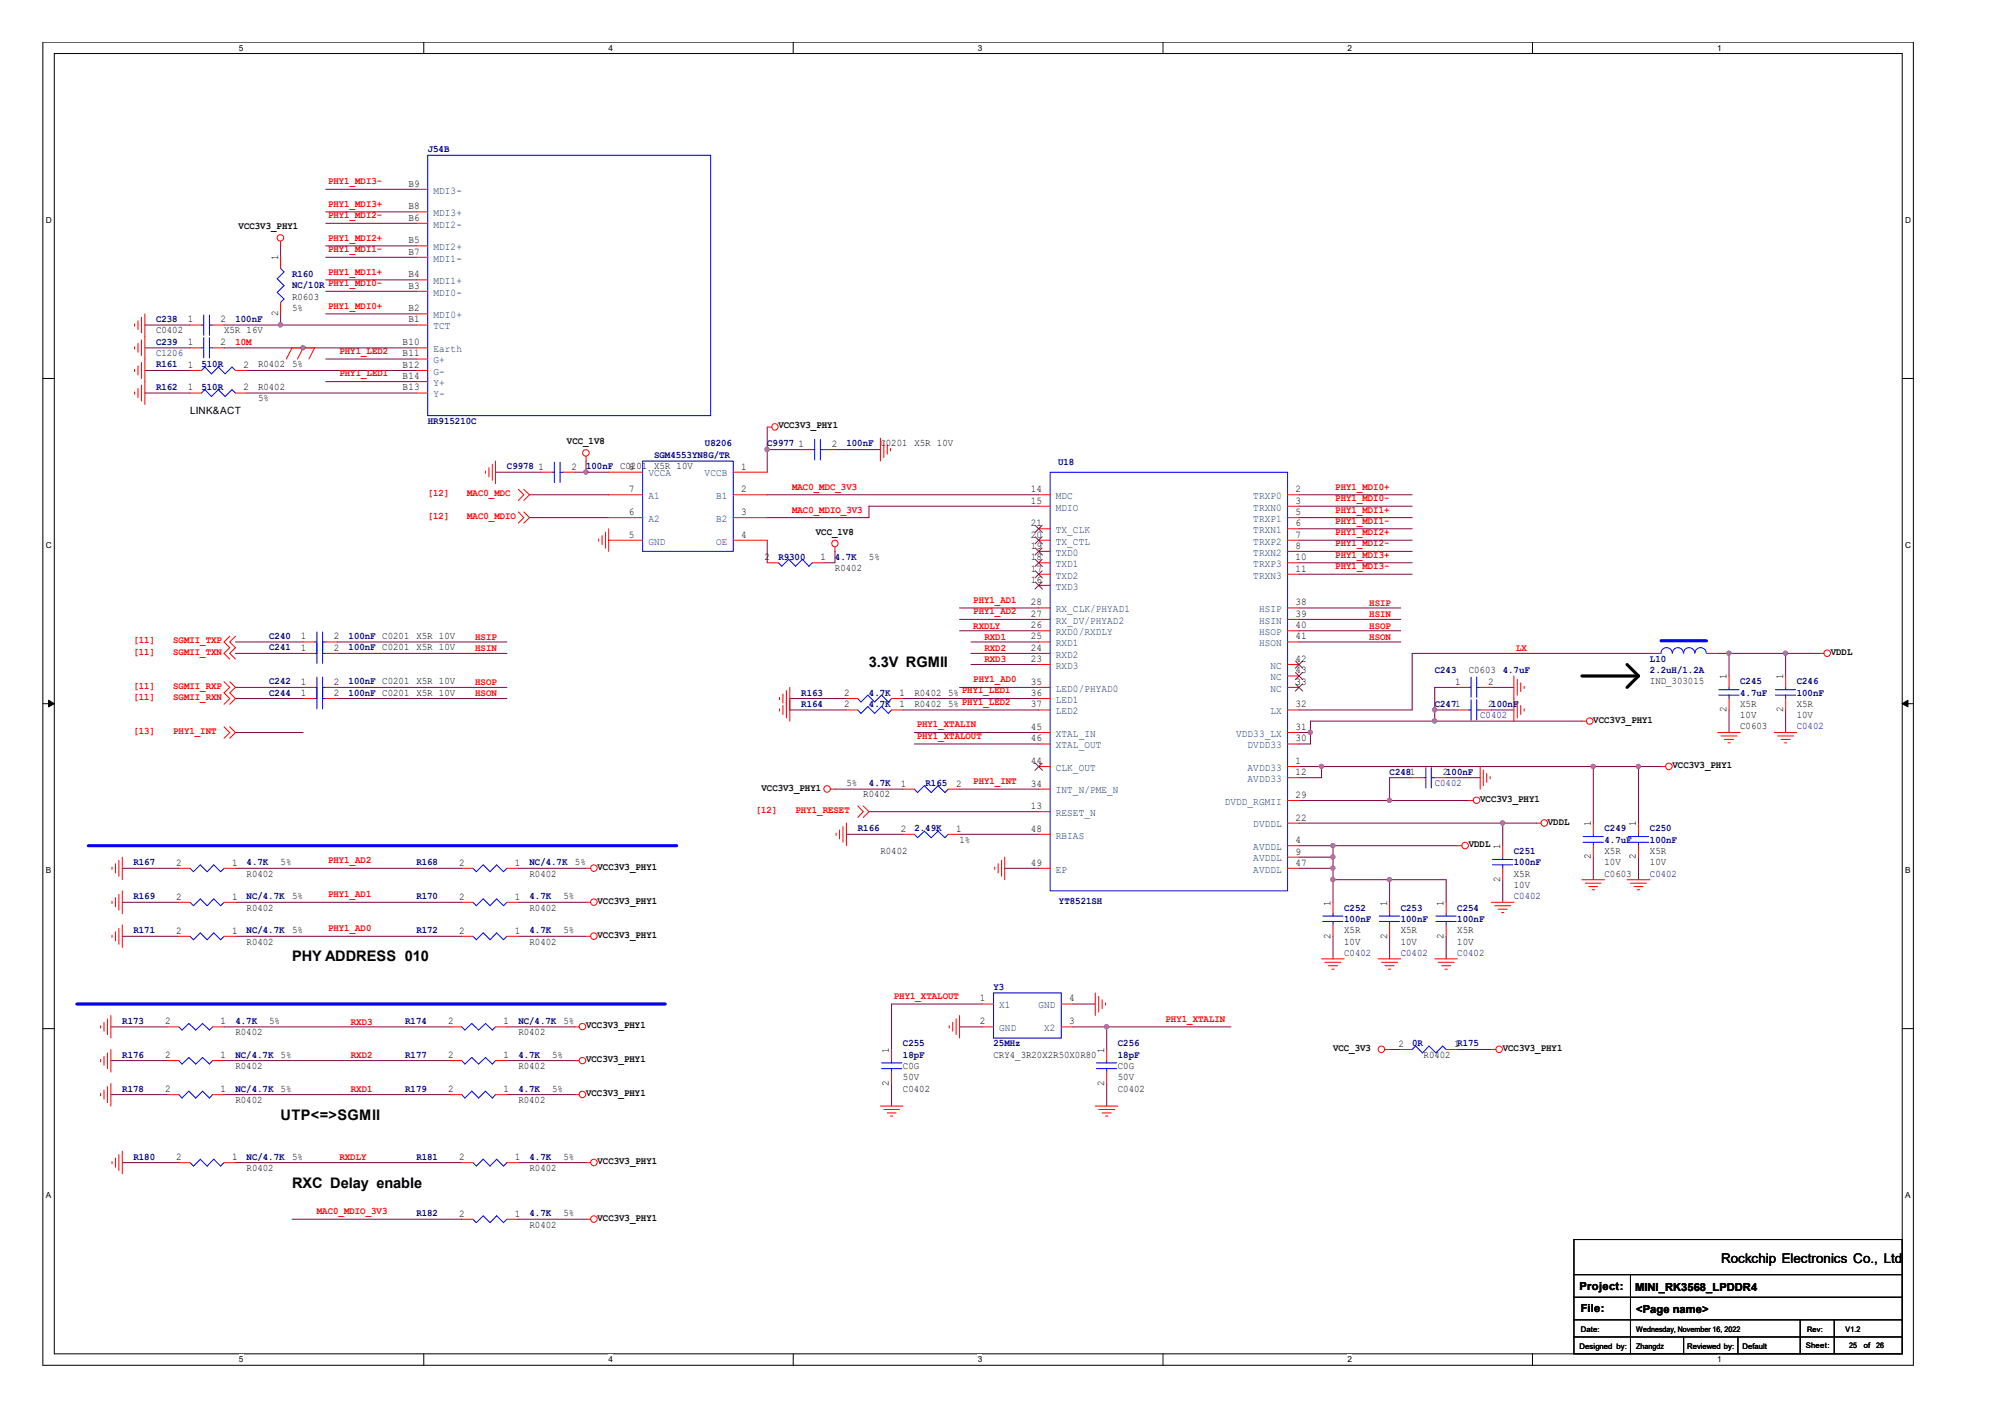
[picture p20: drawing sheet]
<svg xmlns="http://www.w3.org/2000/svg" width="297mm" height="210mm" viewBox="0 0 297 210" stroke-linecap="round" stroke-linejoin="round" font-family="sans-serif">
<defs><g id="words">
<g font-size="2.2">
<text x="128.7" y="98.8">3.3V RGMII</text>
<text x="43.3" y="142.4">PHY ADDRESS 010</text>
<text x="41.6" y="165.9">UTP&lt;=&gt;SGMII</text>
<text x="43.3" y="175.9">RXC Delay enable</text>
</g>
<text font-size="2" x="255" y="187.1">Rockchip Electronics Co., Ltd</text>
<g font-size="1.7">
<text x="234" y="191">Project:</text>
<text x="242.2" y="191.2">MINI_RK3568_LPDDR4</text>
<text x="234.2" y="194.4">File:</text>
<text x="242.4" y="194.5">&lt;Page name&gt;</text>
</g>
<g font-size="1.5" fill="#000080">
<text x="63.4" y="22.6">J54B</text>
<text x="43.3" y="41">R160</text>
<text x="23.1" y="47.7">C238</text>
<text x="34.9" y="47.7">100nF</text>
<text x="43.3" y="42.7">NC/10R PHY1_MDI0-</text>
<text x="23.1" y="51.1">C239</text>
<text x="23.1" y="52.8">C1206</text>
<text x="23.1" y="57.8">R162</text>
<text x="23.1" y="54.4">R161</text>
<text x="29.8" y="57.8">510R</text>
<text x="29.8" y="54.4">510R</text>
<text x="63.4" y="62.8">HR915210C</text>
<text x="75.1" y="69.5">C9978</text>
<text x="86.8" y="69.5">100nF C0201 X5R 10V</text>
<text x="96.9" y="67.8">SGM4553YN8G/TR</text>
<text x="104.4" y="66.1">U8206</text>
<text x="113.7" y="66.1">C9977</text>
<text x="125.4" y="66.1">100nF</text>
<text x="156.8" y="68.8">U18</text>
<text x="115.3" y="82.9">R9300</text>
<text x="123.7" y="82.9">4.7K</text>
<text x="39.9" y="94.7">C240</text>
<text x="51.6" y="94.7">100nF C0201 X5R 10V</text>
<text x="39.9" y="101.4">C242</text>
<text x="39.9" y="96.3">C241</text>
<text x="51.6" y="101.4">100nF C0201 X5R 10V</text>
<text x="51.6" y="96.3">100nF C0201 X5R 10V</text>
<text x="212.6" y="99.7">C243</text>
<text x="222.6" y="99.7">4.7uF</text>
<text x="244.4" y="98">L10</text>
<text x="244.4" y="99.7">2.2uH/1.2A</text>
<text x="257.8" y="101.4">C245</text>
<text x="266.2" y="101.4">C246</text>
<text x="39.9" y="103.1">C244</text>
<text x="51.6" y="103.1">100nF C0201 X5R 10V</text>
<text x="118.7" y="104.7">R164</text>
<text x="118.7" y="103.1">R163</text>
<text x="128.7" y="104.7">4.7K</text>
<text x="128.7" y="103.1">4.7K</text>
<text x="212.6" y="104.7">C2471</text>
<text x="219.3" y="106.4">C0402</text>
<text x="257.8" y="103.1">4.7uF</text>
<text x="266.2" y="103.1">100nF</text>
<text x="266.2" y="108">C0402</text>
<text x="128.7" y="116.4">4.7K</text>
<text x="137.1" y="116.4">R165</text>
<text x="205.9" y="114.8">C2481</text>
<text x="212.6" y="116.4">C0402</text>
<text x="127.1" y="123.2">R166</text>
<text x="135.5" y="123.2">2.49K</text>
<text x="237.7" y="123.2">C249</text>
<text x="237.7" y="124.8">4.7uF</text>
<text x="244.4" y="123.2">C250</text>
<text x="244.4" y="124.8">100nF</text>
<text x="19.8" y="128.2">R167</text>
<text x="36.5" y="128.2">4.7K</text>
<text x="61.7" y="128.2">R168</text>
<text x="78.4" y="128.2">NC/4.7K</text>
<text x="224.3" y="126.5">C251</text>
<text x="224.3" y="128.2">100nF</text>
<text x="244.4" y="129.9">C0402</text>
<text x="19.8" y="133.2">R169</text>
<text x="36.5" y="133.2">NC/4.7K</text>
<text x="61.7" y="133.2">R170</text>
<text x="78.4" y="133.2">4.7K</text>
<text x="156.9" y="133.9">YT8521SH</text>
<text x="199.1" y="134.9">C252</text>
<text x="199.1" y="136.6">100nF</text>
<text x="207.5" y="134.9">C253</text>
<text x="207.5" y="136.6">100nF</text>
<text x="215.9" y="134.9">C254</text>
<text x="215.9" y="136.6">100nF</text>
<text x="224.3" y="133.2">C0402</text>
<text x="19.8" y="138.2">R171</text>
<text x="36.5" y="138.2">NC/4.7K</text>
<text x="61.7" y="138.2">R172</text>
<text x="78.4" y="138.2">4.7K</text>
<text x="199.1" y="141.6">C0402</text>
<text x="207.5" y="141.6">C0402</text>
<text x="215.9" y="141.6">C0402</text>
<text x="147.2" y="146.6">Y3</text>
<text x="18.1" y="151.7">R173</text>
<text x="34.9" y="151.7">4.7K</text>
<text x="60" y="151.7">R174</text>
<text x="76.8" y="151.7">NC/4.7K</text>
<text x="133.8" y="155">C255</text>
<text x="147.2" y="155">25MHz</text>
<text x="165.6" y="155">C256</text>
<text x="209.2" y="155">0R</text>
<text x="18.1" y="161.7">R178</text>
<text x="18.1" y="156.7">R176</text>
<text x="34.9" y="161.7">NC/4.7K</text>
<text x="34.9" y="156.7">NC/4.7K</text>
<text x="60" y="161.7">R179</text>
<text x="60" y="156.7">R177</text>
<text x="76.8" y="161.7">4.7K</text>
<text x="76.8" y="156.7">4.7K</text>
<text x="133.8" y="156.7">18pF</text>
<text x="165.6" y="156.7">18pF</text>
<text x="19.8" y="171.8">R180</text>
<text x="36.5" y="171.8">NC/4.7K</text>
<text x="61.7" y="171.8">R181</text>
<text x="78.4" y="171.8">4.7K</text>
<text x="61.7" y="180.1">R182</text>
<text x="78.4" y="180.1">4.7K</text>
</g>
<g font-size="1.5" fill="#f00">
<text x="48.6" y="27.3">PHY1_MDI3-</text>
<text x="48.6" y="30.6">PHY1_MDI3+</text>
<text x="48.6" y="35.7">PHY1_MDI2+</text>
<text x="48.6" y="32.3">PHY1_MDI2-</text>
<text x="48.6" y="40.7">PHY1_MDI1+</text>
<text x="48.6" y="37.4">PHY1_MDI1-</text>
<text x="48.6" y="45.7">PHY1_MDI0+</text>
<text x="34.9" y="51.1">10M</text>
<text x="50.3" y="52.4">PHY1_LED2</text>
<text x="50.3" y="55.8">PHY1_LED1</text>
<text x="63.4" y="76.9">[12]</text>
<text x="63.4" y="73.5">[12]</text>
<text x="69.2" y="76.9">MAC0_MDIO</text>
<text x="69.2" y="73.5">MAC0_MDC</text>
<text x="117.3" y="72.5">MAC0_MDC_3V3</text>
<text x="117.3" y="75.9">MAC0_MDIO_3V3</text>
<text x="197.8" y="74.2">PHY1_MDI0-</text>
<text x="197.8" y="75.9">PHY1_MDI1+</text>
<text x="197.8" y="77.6">PHY1_MDI1-</text>
<text x="197.8" y="72.5">PHY1_MDI0+</text>
<text x="197.8" y="80.9">PHY1_MDI2-</text>
<text x="197.8" y="79.3">PHY1_MDI2+</text>
<text x="197.8" y="82.6">PHY1_MDI3+</text>
<text x="144.2" y="89.3">PHY1_AD1</text>
<text x="197.8" y="84.3">PHY1_MDI3-</text>
<text x="202.9" y="89.7">HSIP</text>
<text x="19.8" y="95.3">[11]</text>
<text x="25.7" y="95.3">SGMII_TXP</text>
<text x="70.4" y="94.8">HSIP</text>
<text x="144.2" y="91">PHY1_AD2</text>
<text x="144.2" y="93.1">RXDLY</text>
<text x="145.8" y="94.8">RXD1</text>
<text x="202.9" y="91.4">HSIN</text>
<text x="202.9" y="93.1">HSOP</text>
<text x="202.9" y="94.8">HSON</text>
<text x="19.8" y="97">[11]</text>
<text x="25.7" y="97">SGMII_TXN</text>
<text x="70.4" y="96.4">HSIN</text>
<text x="70.4" y="101.5">HSOP</text>
<text x="144.2" y="101.1">PHY1_AD0</text>
<text x="145.8" y="98.1">RXD3</text>
<text x="145.8" y="96.4">RXD2</text>
<text x="224.6" y="96.4">LX</text>
<text x="19.8" y="102">[11]</text>
<text x="19.8" y="103.7">[11]</text>
<text x="25.7" y="102">SGMII_RXP</text>
<text x="25.7" y="103.7">SGMII_RXN</text>
<text x="70.4" y="103.1">HSON</text>
<text x="135.8" y="107.8">PHY1_XTALIN</text>
<text x="19.8" y="108.7">[13]</text>
<text x="25.7" y="108.7">PHY1_INT</text>
<text x="135.8" y="109.4">PHY1_XTALOUT</text>
<text x="144.2" y="116.1">PHY1_INT</text>
<text x="112" y="120.5">[12]</text>
<text x="117.9" y="120.5">PHY1_RESET</text>
<text x="48.6" y="127.9">PHY1_AD2</text>
<text x="48.6" y="132.9">PHY1_AD1</text>
<text x="48.6" y="137.9">PHY1_AD0</text>
<text x="132.4" y="148">PHY1_XTALOUT</text>
<text x="52" y="151.8">RXD3</text>
<text x="172.7" y="151.4">PHY1_XTALIN</text>
<text x="52" y="156.8">RXD2</text>
<text x="52" y="161.8">RXD1</text>
<text x="50.3" y="171.9">RXDLY</text>
<text x="46.9" y="179.8">MAC0_MDIO_3V3</text>
</g>
<g font-size="1.5">
<text x="60.5" y="27.7">B9</text>
<text x="35.3" y="34">VCC3V3_PHY1</text>
<text x="60.5" y="31">B8</text>
<text x="60.5" y="32.7">B6</text>
<text x="41.2" y="38.6" transform="rotate(-90 41.2 38.6)">1</text>
<text x="60.5" y="37.7">B7</text>
<text x="60.5" y="36">B5</text>
<text x="60.5" y="41.1">B4</text>
<text x="27.8" y="47.8">1</text>
<text x="32.7" y="47.8">2</text>
<text x="41.2" y="46.8" transform="rotate(-90 41.2 46.8)">2</text>
<text x="43.3" y="44.4">R0603</text>
<text x="43.3" y="46">5%</text>
<text x="60.5" y="47.8">B1</text>
<text x="60.5" y="46.1">B2</text>
<text x="60.5" y="42.8">B3</text>
<text x="23.1" y="49.4">C0402</text>
<text x="27.8" y="51.2">1</text>
<text x="32.7" y="51.2">2</text>
<text x="33.2" y="49.4">X5R 16V</text>
<text x="59.6" y="51.2">B10</text>
<text x="59.6" y="52.8">B11</text>
<text x="27.8" y="57.8">1</text>
<text x="27.8" y="54.5">1</text>
<text x="36.1" y="57.8">2</text>
<text x="36.1" y="54.5">2</text>
<text x="38.2" y="57.8">R0402</text>
<text x="38.2" y="59.5">5%</text>
<text x="38.2" y="54.4">R0402</text>
<text x="43.3" y="54.4">5%</text>
<text x="59.6" y="54.5">B12</text>
<text x="59.6" y="57.8">B13</text>
<text x="59.6" y="56.1">B14</text>
<text x="28.2" y="61.3">LINK&amp;ACT</text>
<text x="84" y="65.8">VCC_1V8</text>
<text x="115.3" y="63.5">VCC3V3_PHY1</text>
<text x="79.8" y="69.6">1</text>
<text x="84.7" y="69.6">2</text>
<text x="93.2" y="69.6">8</text>
<text x="109.8" y="69.6">1</text>
<text x="118.3" y="66.2">1</text>
<text x="123.2" y="66.2">2</text>
<text x="130.4" y="66.1">C0201 X5R 10V</text>
<text x="93.2" y="76.3">6</text>
<text x="93.2" y="72.9">7</text>
<text x="109.8" y="72.9">2</text>
<text x="109.8" y="76.3">3</text>
<text x="152.7" y="72.9">14</text>
<text x="152.7" y="74.6">15</text>
<text x="152.7" y="77.9">21</text>
<text x="191.9" y="72.9">2</text>
<text x="191.9" y="74.6">3</text>
<text x="191.9" y="76.3">5</text>
<text x="191.9" y="77.9">6</text>
<text x="93.2" y="79.6">5</text>
<text x="109.8" y="79.6">4</text>
<text x="113.3" y="83">2</text>
<text x="120.9" y="79.2">VCC_1V8</text>
<text x="121.5" y="83">1</text>
<text x="128.7" y="82.9">5%</text>
<text x="152.7" y="79.6">20</text>
<text x="152.7" y="81.3">19</text>
<text x="152.7" y="83">18</text>
<text x="191.9" y="83">10</text>
<text x="191.9" y="79.6">7</text>
<text x="191.9" y="81.3">8</text>
<text x="123.7" y="84.6">R0402</text>
<text x="152.7" y="84.7">17</text>
<text x="152.7" y="86.3">16</text>
<text x="152.7" y="89.7">28</text>
<text x="191.9" y="84.7">11</text>
<text x="191.9" y="89.7">38</text>
<text x="44.6" y="94.7">1</text>
<text x="49.4" y="94.7">2</text>
<text x="152.7" y="91.4">27</text>
<text x="152.7" y="93.1">26</text>
<text x="152.7" y="94.7">25</text>
<text x="191.9" y="91.4">39</text>
<text x="191.9" y="93.1">40</text>
<text x="191.9" y="94.7">41</text>
<text x="44.6" y="101.4">1</text>
<text x="44.6" y="96.4">1</text>
<text x="49.4" y="101.4">2</text>
<text x="49.4" y="96.4">2</text>
<text x="152.7" y="96.4">24</text>
<text x="152.7" y="98.1">23</text>
<text x="152.7" y="101.4">35</text>
<text x="191.9" y="98.1">42</text>
<text x="191.9" y="99.8">43</text>
<text x="191.9" y="101.4">33</text>
<text x="215.6" y="101.4">1</text>
<text x="217.6" y="99.7">C0603</text>
<text x="220.5" y="101.4">2</text>
<text x="244.4" y="101.4">IND_303015</text>
<text x="255.8" y="100.6" transform="rotate(-90 255.8 100.6)">1</text>
<text x="264.2" y="100.6" transform="rotate(-90 264.2 100.6)">1</text>
<text x="271.2" y="97">VDDL</text>
<text x="44.6" y="103.1">1</text>
<text x="49.4" y="103.1">2</text>
<text x="125.1" y="104.8">2</text>
<text x="125.1" y="103.1">2</text>
<text x="133.3" y="104.8">1</text>
<text x="133.3" y="103.1">1</text>
<text x="135.5" y="104.7">R0402</text>
<text x="135.5" y="103.1">R0402</text>
<text x="140.5" y="104.7">5% PHY1_LED2</text>
<text x="140.5" y="103.1">5% PHY1_LED1</text>
<text x="152.7" y="103.1">36</text>
<text x="152.7" y="104.8">37</text>
<text x="191.9" y="104.8">32</text>
<text x="220.5" y="104.8">2100nF</text>
<text x="236.1" y="107.1">VCC3V3_PHY1</text>
<text x="255.8" y="105.5" transform="rotate(-90 255.8 105.5)">2</text>
<text x="257.8" y="104.7">X5R</text>
<text x="257.8" y="106.4">10V</text>
<text x="264.2" y="105.5" transform="rotate(-90 264.2 105.5)">2</text>
<text x="266.2" y="104.7">X5R</text>
<text x="266.2" y="106.4">10V</text>
<text x="152.7" y="108.1">45</text>
<text x="152.7" y="109.8">46</text>
<text x="152.7" y="113.2">44</text>
<text x="191.9" y="108.1">31</text>
<text x="191.9" y="109.8">30</text>
<text x="191.9" y="113.2">1</text>
<text x="247.8" y="113.8">VCC3V3_PHY1</text>
<text x="257.8" y="108">C0603</text>
<text x="112.8" y="117.1">VCC3V3_PHY1</text>
<text x="125.4" y="116.4">5%</text>
<text x="127.9" y="118.1">R0402</text>
<text x="133.4" y="116.5">1</text>
<text x="141.6" y="116.5">2</text>
<text x="152.7" y="116.5">34</text>
<text x="152.7" y="119.9">13</text>
<text x="191.9" y="114.8">12</text>
<text x="191.9" y="118.2">29</text>
<text x="213.7" y="114.8">2100nF</text>
<text x="219.3" y="118.8">VCC3V3_PHY1</text>
<text x="133.4" y="123.2">2</text>
<text x="141.6" y="123.2">1</text>
<text x="142.2" y="124.8">1%</text>
<text x="152.7" y="123.2">48</text>
<text x="191.9" y="124.9">4</text>
<text x="191.9" y="121.6">22</text>
<text x="217.6" y="125.5">VDDL</text>
<text x="222.2" y="125.8" transform="rotate(-90 222.2 125.8)">1</text>
<text x="229.3" y="122.1">VDDL</text>
<text x="235.7" y="122.4" transform="rotate(-90 235.7 122.4)">1</text>
<text x="242.4" y="122.4" transform="rotate(-90 242.4 122.4)">1</text>
<text x="26.1" y="128.2">2</text>
<text x="34.4" y="128.2">1</text>
<text x="36.5" y="129.9">R0402</text>
<text x="41.6" y="128.2">5%</text>
<text x="68" y="128.2">2</text>
<text x="76.3" y="128.2">1</text>
<text x="78.4" y="129.9">R0402</text>
<text x="85.2" y="128.2">5%</text>
<text x="88.5" y="128.8">VCC3V3_PHY1</text>
<text x="130.4" y="126.5">R0402</text>
<text x="152.7" y="128.2">49</text>
<text x="191.9" y="126.6">9</text>
<text x="191.9" y="128.2">47</text>
<text x="222.2" y="130.7" transform="rotate(-90 222.2 130.7)">2</text>
<text x="224.3" y="129.9">X5R</text>
<text x="224.3" y="131.5">10V</text>
<text x="235.7" y="127.3" transform="rotate(-90 235.7 127.3)">2</text>
<text x="237.7" y="129.9">C0603</text>
<text x="237.7" y="126.5">X5R</text>
<text x="237.7" y="128.2">10V</text>
<text x="242.4" y="127.3" transform="rotate(-90 242.4 127.3)">2</text>
<text x="244.4" y="126.5">X5R</text>
<text x="244.4" y="128.2">10V</text>
<text x="26.1" y="133.3">2</text>
<text x="34.4" y="133.3">1</text>
<text x="36.5" y="134.9">R0402</text>
<text x="43.3" y="133.2">5%</text>
<text x="68" y="133.3">2</text>
<text x="76.3" y="133.3">1</text>
<text x="78.4" y="134.9">R0402</text>
<text x="83.5" y="133.2">5%</text>
<text x="88.5" y="133.9">VCC3V3_PHY1</text>
<text x="197.1" y="134.2" transform="rotate(-90 197.1 134.2)">1</text>
<text x="205.5" y="134.2" transform="rotate(-90 205.5 134.2)">1</text>
<text x="213.9" y="134.2" transform="rotate(-90 213.9 134.2)">1</text>
<text x="26.1" y="138.3">2</text>
<text x="34.4" y="138.3">1</text>
<text x="36.5" y="139.9">R0402</text>
<text x="43.3" y="138.2">5%</text>
<text x="68" y="138.3">2</text>
<text x="76.3" y="138.3">1</text>
<text x="78.4" y="139.9">R0402</text>
<text x="83.5" y="138.2">5%</text>
<text x="88.5" y="138.9">VCC3V3_PHY1</text>
<text x="197.1" y="139" transform="rotate(-90 197.1 139)">2</text>
<text x="199.1" y="138.2">X5R</text>
<text x="199.1" y="139.9">10V</text>
<text x="205.5" y="139" transform="rotate(-90 205.5 139)">2</text>
<text x="207.5" y="138.2">X5R</text>
<text x="207.5" y="139.9">10V</text>
<text x="213.9" y="139" transform="rotate(-90 213.9 139)">2</text>
<text x="215.9" y="138.2">X5R</text>
<text x="215.9" y="139.9">10V</text>
<text x="145.2" y="148.4">1</text>
<text x="158.4" y="148.4">4</text>
<text x="24.5" y="151.7">2</text>
<text x="32.7" y="151.7">1</text>
<text x="34.9" y="153.3">R0402</text>
<text x="39.9" y="151.7">5%</text>
<text x="66.4" y="151.7">2</text>
<text x="74.6" y="151.7">1</text>
<text x="76.8" y="153.3">R0402</text>
<text x="83.5" y="151.7">5%</text>
<text x="86.8" y="152.3">VCC3V3_PHY1</text>
<text x="131.7" y="155.9" transform="rotate(-90 131.7 155.9)">1</text>
<text x="145.2" y="151.7">2</text>
<text x="158.4" y="151.7">3</text>
<text x="163.6" y="155.9" transform="rotate(-90 163.6 155.9)">1</text>
<text x="197.5" y="155.7">VCC_3V3</text>
<text x="207.2" y="155.1">2</text>
<text x="215.4" y="155.1">1R175</text>
<text x="222.6" y="155.7">VCC3V3_PHY1</text>
<text x="24.5" y="161.8">2</text>
<text x="24.5" y="156.7">2</text>
<text x="32.7" y="161.8">1</text>
<text x="32.7" y="156.7">1</text>
<text x="34.9" y="158.3">R0402</text>
<text x="41.6" y="161.7">5%</text>
<text x="41.6" y="156.7">5%</text>
<text x="66.4" y="161.8">2</text>
<text x="66.4" y="156.7">2</text>
<text x="74.6" y="161.8">1</text>
<text x="74.6" y="156.7">1</text>
<text x="76.8" y="158.3">R0402</text>
<text x="81.8" y="161.7">5%</text>
<text x="81.8" y="156.7">5%</text>
<text x="86.8" y="157.4">VCC3V3_PHY1</text>
<text x="131.7" y="160.8" transform="rotate(-90 131.7 160.8)">2</text>
<text x="133.8" y="161.7">C0402</text>
<text x="133.8" y="158.3">C0G</text>
<text x="133.8" y="160">50V</text>
<text x="147.2" y="156.7">CRY4_3R20X2R50X0R80</text>
<text x="163.6" y="160.8" transform="rotate(-90 163.6 160.8)">2</text>
<text x="165.6" y="161.7">C0402</text>
<text x="165.6" y="158.3">C0G</text>
<text x="165.6" y="160">50V</text>
<text x="210.9" y="156.7">R0402</text>
<text x="34.9" y="163.4">R0402</text>
<text x="76.8" y="163.4">R0402</text>
<text x="86.8" y="162.4">VCC3V3_PHY1</text>
<text x="26.1" y="171.8">2</text>
<text x="34.4" y="171.8">1</text>
<text x="36.5" y="173.5">R0402</text>
<text x="43.3" y="171.8">5%</text>
<text x="68" y="171.8">2</text>
<text x="76.3" y="171.8">1</text>
<text x="78.4" y="173.5">R0402</text>
<text x="83.5" y="171.8">5%</text>
<text x="88.5" y="172.4">VCC3V3_PHY1</text>
<text x="68" y="180.2">2</text>
<text x="76.3" y="180.2">1</text>
<text x="78.4" y="181.8">R0402</text>
<text x="83.5" y="180.1">5%</text>
<text x="88.5" y="180.8">VCC3V3_PHY1</text>
</g>
<g font-size="1.5" fill="#004080">
<text x="64.2" y="28.7">MDI3-</text>
<text x="64.2" y="32">MDI3+</text>
<text x="64.2" y="33.7">MDI2-</text>
<text x="64.2" y="38.7">MDI1-</text>
<text x="64.2" y="37.1">MDI2+</text>
<text x="64.2" y="47.1">MDI0+</text>
<text x="64.2" y="43.8">MDI0-</text>
<text x="64.2" y="42.1">MDI1+</text>
<text x="64.2" y="48.8">TCT</text>
<text x="64.2" y="52.2">Earth</text>
<text x="64.2" y="53.8">G+</text>
<text x="64.2" y="55.5">G-</text>
<text x="64.2" y="58.9">Y-</text>
<text x="64.2" y="57.2">Y+</text>
<text x="96.1" y="70.6">VCCA</text>
<text x="104.4" y="70.6">VCCB</text>
<text x="96.1" y="77.3">A2</text>
<text x="96.1" y="73.9">A1</text>
<text x="106.1" y="73.9">B1</text>
<text x="106.1" y="77.3">B2</text>
<text x="156.4" y="73.9">MDC</text>
<text x="156.4" y="75.6">MDIO</text>
<text x="185.7" y="73.9">TRXP0</text>
<text x="185.7" y="75.6">TRXN0</text>
<text x="185.7" y="77.3">TRXP1</text>
<text x="96.1" y="80.7">GND</text>
<text x="106.1" y="80.7">OE</text>
<text x="156.4" y="79">TX_CLK</text>
<text x="156.4" y="80.7">TX_CTL</text>
<text x="156.4" y="82.3">TXD0</text>
<text x="185.7" y="79">TRXN1</text>
<text x="185.7" y="80.7">TRXP2</text>
<text x="185.7" y="82.3">TRXN2</text>
<text x="156.4" y="84">TXD1</text>
<text x="156.4" y="85.7">TXD2</text>
<text x="156.4" y="87.3">TXD3</text>
<text x="185.7" y="84">TRXP3</text>
<text x="185.7" y="85.7">TRXN3</text>
<text x="156.4" y="90.7">RX_CLK/PHYAD1</text>
<text x="156.4" y="92.4">RX_DV/PHYAD2</text>
<text x="156.4" y="94.1">RXD0/RXDLY</text>
<text x="156.4" y="95.7">RXD1</text>
<text x="186.5" y="90.7">HSIP</text>
<text x="186.5" y="92.4">HSIN</text>
<text x="186.5" y="94.1">HSOP</text>
<text x="186.5" y="95.7">HSON</text>
<text x="156.4" y="97.4">RXD2</text>
<text x="156.4" y="99.1">RXD3</text>
<text x="188.2" y="99.1">NC</text>
<text x="188.2" y="100.8">NC</text>
<text x="156.4" y="102.5">LED0/PHYAD0</text>
<text x="156.4" y="104.1">LED1</text>
<text x="156.4" y="105.8">LED2</text>
<text x="188.2" y="102.5">NC</text>
<text x="188.2" y="105.8">LX</text>
<text x="156.4" y="109.1">XTAL_IN</text>
<text x="156.4" y="110.8">XTAL_OUT</text>
<text x="183.1" y="109.1">VDD33_LX</text>
<text x="184.8" y="110.8">DVDD33</text>
<text x="156.4" y="114.2">CLK_OUT</text>
<text x="156.4" y="117.5">INT_N/PME_N</text>
<text x="181.4" y="119.2">DVDD_RGMII</text>
<text x="184.8" y="114.2">AVDD33</text>
<text x="184.8" y="115.8">AVDD33</text>
<text x="156.4" y="120.9">RESET_N</text>
<text x="156.4" y="124.2">RBIAS</text>
<text x="185.7" y="125.9">AVDDL</text>
<text x="185.7" y="122.6">DVDDL</text>
<text x="156.4" y="129.3">EP</text>
<text x="185.7" y="127.6">AVDDL</text>
<text x="185.7" y="129.3">AVDDL</text>
<text x="148" y="149.4">X1</text>
<text x="153.8" y="149.4">GND</text>
<text x="148" y="152.8">GND</text>
<text x="154.7" y="152.8">X2</text>
</g>
<g font-size="1.2">
<text x="35.4" y="7.5">5</text>
<text x="90.1" y="7.5">4</text>
<text x="144.9" y="7.5">3</text>
<text x="199.6" y="7.5">2</text>
<text x="254.4" y="7.5">1</text>
<text x="6.8" y="33.1">D</text>
<text x="282.2" y="33.1">D</text>
<text x="6.8" y="81.2">C</text>
<text x="282.2" y="81.2">C</text>
<text x="6.8" y="129.4">B</text>
<text x="282.2" y="129.4">B</text>
<text x="6.8" y="177.5">A</text>
<text x="282.2" y="177.5">A</text>
<text x="35.4" y="201.8">5</text>
<text x="90.1" y="201.8">4</text>
<text x="144.9" y="201.8">3</text>
<text x="199.6" y="201.8">2</text>
<text x="254.4" y="201.8">1</text>
</g>
<g font-size="1.1">
<text x="234.2" y="197.3">Date:</text>
<text x="242.4" y="197.3">Wednesday, November 16, 2022</text>
<text x="267.7" y="197.2">Rev:</text>
<text x="273.4" y="197.3">V1.2</text>
<text x="234" y="199.8">Designed by:</text>
<text x="242.4" y="199.8">Zhangdz</text>
<text x="249.9" y="199.8">Reviewed by:</text>
<text x="258.1" y="199.8">Default</text>
<text x="267.5" y="199.7">Sheet:</text>
<text x="273.9" y="199.7">25</text>
<text x="276.1" y="199.7">of</text>
<text x="278" y="199.7">26</text>
</g>
</g></defs>
<path d="M6.3 6.2h277.2v196h-277.2zM8 7.9h273.8v192.6h-273.8z" fill="none" stroke="#000" stroke-width=".15"/>
<g fill="#fff">
<path d="M35.4 6.4h.6v1.4h-.6z"/>
<path d="M35.4 200.7h.6v1.4h-.6z"/>
</g>
<path d="M62.8 6.2v1.7M62.8 200.5v1.7" fill="none" stroke="#000" stroke-width=".15"/>
<g fill="#fff">
<path d="M90.1 6.4h.7v1.4h-.7z"/>
<path d="M90.1 200.7h.7v1.4h-.7z"/>
</g>
<path d="M117.5 6.2v1.7M117.5 200.5v1.7" fill="none" stroke="#000" stroke-width=".15"/>
<g fill="#fff">
<path d="M144.9 6.4h.6v1.4h-.6z"/>
<path d="M144.9 200.7h.6v1.4h-.6z"/>
</g>
<path d="M172.3 6.2v1.7M172.3 200.5v1.7" fill="none" stroke="#000" stroke-width=".15"/>
<g fill="#fff">
<path d="M199.6 6.4h.7v1.4h-.7z"/>
<path d="M199.6 200.7h.7v1.4h-.7z"/>
</g>
<path d="M227 6.2v1.7M227 200.5v1.7" fill="none" stroke="#000" stroke-width=".15"/>
<g fill="#fff">
<path d="M254.4 6.4h.6v1.4h-.6z"/>
<path d="M254.4 200.7h.6v1.4h-.6z"/>
<path d="M6.8 31.9h.8v1.4h-.8z"/>
<path d="M282.2 31.9h.9v1.4h-.9z"/>
<path d="M6.8 80.1h.8v1.4h-.8z"/>
<path d="M282.2 80.1h.9v1.4h-.9z"/>
</g>
<path d="M6.3 56.1h1.7M281.8 56.1h1.7" fill="none" stroke="#000" stroke-width=".15"/>
<g fill="#fff">
<path d="M6.8 128.2h.7v1.4h-.7z"/>
<path d="M282.2 128.2h.8v1.4h-.8z"/>
</g>
<path d="M6.3 104.2h1.7M281.8 104.2h1.7" fill="none" stroke="#000" stroke-width=".15"/>
<g fill="#000" stroke="#000" stroke-width=".15">
<path d="M7.2 103.7l.8 .5-.8 .5z" fill-rule="evenodd"/>
<path d="M281.8 104.2l.9-.5v1z" fill-rule="evenodd"/>
</g>
<g fill="#fff">
<path d="M6.8 176.4h.7v1.4h-.7z"/>
<path d="M282.2 176.4h.8v1.4h-.8z"/>
</g>
<path d="M6.3 152.4h1.7M281.8 152.4h1.7M233.2 183.6h48.6v16.9h-48.6zM233.2 188.8h48.6M233.2 192.2h48.6M233.2 195.5h48.6M233.2 198h48.6M241.6 188.8v11.7M249.4 198v2.5M257.5 198v2.5M266.7 195.5v5M271.7 195.5v5" fill="none" stroke="#000" stroke-width=".15"/>
<path d="M246.1 94.9h6.7M13.1 125.3h87.1M11.4 148.7h87.2" fill="none" stroke="#00f" stroke-width=".47"/>
<path d="M241 98.4l1.7 1.7M234.4 100.1h8.3M242.7 100.1l-1.7 1.7" fill="none" stroke="#000" stroke-width=".47"/>
<g fill="none" stroke="#800040" stroke-width=".15">
<path d="M41.6 36.4v1.7M48.3 38.1h13.4M48.3 28h13.4M48.3 31.4h13.4M48.3 36.4h13.4M48.3 33.1h13.4M21.5 58.2h6.7M21.5 54.9h6.7M21.5 51.5h6.7M21.5 48.1h6.7M33.2 51.5h28.5M33.2 48.1h28.5"/>
<path d="M36.5 58.2h25.2M36.5 54.9h25.2M41.6 46.5v1.6M48.3 53.2h13.4M48.3 41.5h13.4M48.3 56.5h13.4M48.3 43.2h13.4M48.3 46.5h13.4M73.4 69.9h6.7M78.4 76.7h11.8M78.4 73.3h11.8M85.2 69.9h5"/>
<path d="M86.8 68.3v1.6M113.7 73.3h40.2M113.7 63.3v6.6M113.7 66.6h5M123.7 66.6h6.7M153.9 75h-25.2v1.7h-15M192.4 75h16.8M192.4 76.7h16.8M192.4 78.3h16.8M192.4 73.3h16.8M34.9 96.8h10M34.9 95.1h10"/>
<path d="M50 96.8h25.1M50 95.1h25.1M113.7 80v3.4M123.7 81.7v1.7h-1.7M142.2 90.1h11.7M142.2 91.8h11.7M142.2 93.4h11.7M143.8 96.8h10.1M143.8 98.4h10.1M143.8 95.1h10.1M192.4 95.1h15.1M192.4 90.1h15.1"/>
<path d="M192.4 91.8h15.1M192.4 93.4h15.1M192.4 81.7h16.8M192.4 80h16.8M192.4 85.1h16.8M192.4 83.4h16.8M244.4 96.8h-35.2v8.4h-16.8M254.5 96.8h15.1M256.2 96.8v3.3M264.5 96.8v3.3M34.9 101.8h10M34.9 103.5h10"/>
<path d="M34.9 108.5h10M50 101.8h25.1M50 103.5h25.1M117 105.2h8.4M117 103.5h8.4M123.7 116.9h10.1M133.8 105.2h20.1M133.8 103.5h20.1M135.5 108.5h18.4M135.5 110.2h18.4M142.2 101.8h11.7M142.2 116.9h11.7"/>
<path d="M192.4 113.6h53.7M192.4 118.6h25.2M192.4 108.5h1.7M195.8 113.6v1.6h-3.4M209.2 115.2h-3.3v3.4M212.6 105.2h3.3M214.2 115.2h5.1M215.9 101.8h-3.3v5M220.9 105.2h3.4M220.9 101.8h3.4M234.4 106.8h-40.3v3.4h-1.7M236.1 113.6v8.3"/>
<path d="M242.7 113.6v8.3M256.2 105.2v3.3M264.5 105.2v3.3M18.1 128.6h8.4M18.1 133.7h8.4M18.1 138.7h8.4M34.9 128.6h33.5M34.9 133.7h33.5M34.9 138.7h33.5M76.8 128.6h10M76.8 133.7h10M76.8 138.7h10"/>
<path d="M125.4 123.6h8.4M128.7 120.2h25.2M142.2 123.6h11.7M148.8 128.6h5.1M192.4 121.9h35.3M192.4 128.6h5.1M192.4 125.3h23.5M192.4 127h5.1M197.5 125.3v8.4M197.5 138.7v3.3M197.5 130.3h16.7v3.4M205.9 130.3v3.4"/>
<path d="M205.9 138.7v3.3M214.2 138.7v3.3M222.6 121.9v3.4M222.6 130.3v3.4M236.1 127v3.3M242.7 127v3.3M16.4 152.1h8.4M16.4 157.1h8.4M33.2 152.1h33.5M33.2 157.1h33.5M75.1 152.1h10.1M75.1 157.1h10.1"/>
<path d="M142.2 152.1h3.3M145.5 148.7h-13.4v6.8M158.9 152.1h23.5M158.9 148.7h3.4M164 152.1v3.4M205.9 155.5h1.6M215.9 155.5h5M16.4 162.2h8.4M18.1 172.2h8.4M33.2 162.2h33.5M34.9 172.2h33.5M75.1 162.2h10.1"/>
<path d="M76.8 172.2h10M132.1 160.5v3.3M164 160.5v3.3M43.3 180.6h25.1M76.8 180.6h10"/>
</g>
<g fill="#f0f" stroke="#f0f" stroke-width=".15">
<circle cx="205.8" cy="130.3" r=".32"/>
<circle cx="197.5" cy="130.3" r=".32"/>
<circle cx="197.5" cy="128.6" r=".32"/>
<circle cx="242.7" cy="113.5" r=".32"/>
<circle cx="212.5" cy="106.8" r=".32"/>
<circle cx="212.5" cy="105.1" r=".32"/>
<circle cx="205.8" cy="118.6" r=".32"/>
<circle cx="163.9" cy="152.1" r=".32"/>
<circle cx="264.5" cy="96.8" r=".32"/>
<circle cx="256.1" cy="96.8" r=".32"/>
<circle cx="197.5" cy="126.9" r=".32"/>
<circle cx="197.5" cy="125.3" r=".32"/>
<circle cx="222.6" cy="121.9" r=".32"/>
<circle cx="194.1" cy="108.5" r=".32"/>
<circle cx="236" cy="113.5" r=".32"/>
<circle cx="195.8" cy="113.5" r=".32"/>
<circle cx="44.9" cy="51.5" r=".32"/>
<circle cx="41.5" cy="48.1" r=".32"/>
<circle cx="86.8" cy="69.9" r=".32"/>
<circle cx="113.6" cy="66.6" r=".32"/>
</g>
<g fill="none" stroke="#f00" stroke-width=".15">
<path d="M41.6 35.7v.7M41.6 38.1v1.7M61.7 38.1h1.7M61.7 31.4h1.7M61.7 33.1h1.7M61.7 36.4h1.7M61.7 28h1.7M19.9 48v.3M19.9 51.4v.3M19.9 54.7v.3M19.9 58.1v.3M20.4 47.5v1.3"/>
<path d="M20.4 50.9v1.3M20.4 54.2v1.4M20.4 57.5v1.4M21 47v2.3M21 50.3v2.4M21 53.7v2.4M21 57v2.4M21.5 46.5v13.4M28.2 51.5h1.6M28.2 58.2h1.6M28.2 48.1h1.6M28.2 54.9h1.6"/>
<path d="M31.5 51.5h1.7M31.5 48.1h1.7M34.9 58.2h1.6M34.9 54.9h1.6M41.6 44.8v1.7M42.4 53.2l.9-1.7h3.3l-.8 1.7M44.9 51.5l-.8 1.7M61.7 51.5h1.7M61.7 58.2h1.7M61.7 48.1h1.7M61.7 46.5h1.7M61.7 43.2h1.7"/>
<path d="M61.7 41.5h1.7M61.7 53.2h1.7M61.7 54.9h1.7M61.7 56.5h1.7M71.9 69.8v.3M72.4 69.3v1.3M72.9 68.8v2.3M73.4 68.3v3.3M76.8 75.8l.8 .9-.8 .8M76.8 72.5l.8 .8-.8 .8M77.6 75.8l.8 .9-.8 .8M77.6 72.5l.8 .8-.8 .8"/>
<path d="M80.1 69.9h1.7M83.5 69.9h1.7M86.8 67.6v.7M88.7 79.9v.3M89.2 79.3v1.4M89.7 78.8v2.4M90.2 78.3v3.4M90.2 69.9h5M90.2 73.3h5M90.2 76.7h5M108.6 69.9h5.1M108.6 73.3h5.1"/>
<path d="M108.6 76.7h5.1M113.7 63.3h.6M118.7 66.6h1.7M122 66.6h1.7M130.4 64.9v3.4M130.9 65.4v2.4M131.4 65.9v1.4M131.9 66.4v.4M153.9 73.3h1.7M153.9 75h1.7M153.9 78.3h1.7M190.8 73.3h1.6"/>
<path d="M190.8 75h1.6M190.8 78.3h1.6M190.8 76.7h1.6M34 94.2l-.8 .9 .8 .8-.8 .9 .8 .8M34.9 94.2l-.9 .9 .9 .8-.9 .9 .9 .8M44.9 96.8h1.7M44.9 95.1h1.7M48.3 96.8h1.7M48.3 95.1h1.7M90.2 80h5M108.6 80h5.1M113.7 83.4h1.6"/>
<path d="M120.4 83.4h1.6M123.7 81v.7M153.9 96.8h1.7M153.9 83.4h1.7M153.9 80h1.7M153.9 81.7h1.7M153.9 85.1h1.7M153.9 86.7h1.7M153.9 90.1h1.7M153.9 91.8h1.7M153.9 93.4h1.7M153.9 95.1h1.7"/>
<path d="M153.9 98.4h1.7M190.8 83.4h1.6M190.8 80h1.6M190.8 81.7h1.6M190.8 85.1h1.6M190.8 90.1h1.6M190.8 91.8h1.6M190.8 93.4h1.6M190.8 95.1h1.6M190.8 98.4h1.6M244.4 96.8h1.7M252.8 96.8h1.7"/>
<path d="M269.6 96.8h.6M33.2 101l.8 .8-.8 .8 .8 .9-.8 .8M33.2 107.7l.8 .8-.8 .9M34 101l.9 .8-.9 .8 .9 .9-.9 .8M34 107.7l.9 .8-.9 .9M44.9 101.8h1.7M44.9 103.5h1.7M48.3 101.8h1.7M48.3 103.5h1.7M115.5 103.3v.3M115.5 105v.3M116 102.8v1.4"/>
<path d="M116 104.5v1.3M116.5 102.3v4.1M117 101.8v5M123.1 116.9h.6M125.4 105.2h1.7M125.4 103.5h1.7M127.1 119.4l.8 .8-.8 .9M127.9 119.4l.8 .8-.8 .9M132.1 105.2h1.7M132.1 103.5h1.7M133.8 116.9h1.7M140.5 116.9h1.7"/>
<path d="M153.9 116.9h1.7M153.9 108.5h1.7M153.9 113.6h1.7M153.9 101.8h1.7M153.9 105.2h1.7M153.9 103.5h1.7M153.9 110.2h1.7M190.8 108.5h1.6M190.8 118.6h1.6M190.8 113.6h1.6M190.8 101.8h1.6M190.8 105.2h1.6"/>
<path d="M190.8 110.2h1.6M190.8 100.1h1.6M190.8 115.2h1.6M209.2 115.2h1.7M212.6 115.2h1.6M215.9 101.8h1.7M215.9 105.2h1.7M217.6 118.6h.7M219.3 113.6v3.3M219.3 101.8h1.6M219.3 105.2h1.6M219.8 114.1v2.3"/>
<path d="M220.3 114.6v1.3M220.8 115v.4M224.3 100.1v6.7M224.8 100.6v2.4M224.8 104v2.4M225.3 101.1v1.4M225.3 104.5v1.3M225.8 101.7v.3M225.8 105v.3M234.4 106.8h.6M246.1 113.6h.7M254.5 108.5h3.3"/>
<path d="M255 109h2.3M255.5 109.5h1.3M256 110h.3M256.2 100.1v1.7M256.2 103.5v1.7M262.8 108.5h3.4M263.4 109h2.3M263.9 109.5h1.3M264.4 110h.3M264.5 100.1v1.7M264.5 103.5v1.7M16.6 128.5v.3"/>
<path d="M16.6 133.5v.3M16.6 138.5v.4M17.1 127.9v1.4M17.1 133v1.3M17.1 138v1.4M17.6 127.4v2.4M17.6 132.5v2.3M17.6 137.5v2.4M18.1 127v3.3M18.1 132v3.4M18.1 137v3.3M26.5 128.6h1.7"/>
<path d="M26.5 133.7h1.7M26.5 138.7h1.7M33.2 128.6h1.7M33.2 133.7h1.7M33.2 138.7h1.7M68.4 128.6h1.7M68.4 133.7h1.7M68.4 138.7h1.7M75.1 128.6h1.7M75.1 133.7h1.7M75.1 138.7h1.7M86.8 128.6h.7"/>
<path d="M86.8 133.7h.7M86.8 138.7h.7M123.9 123.4v.4M124.4 123v1.3M124.9 122.4v2.4M125.4 121.9v3.4M133.8 123.6h1.7M140.5 123.6h1.7M147.4 128.5v.3M147.9 127.9v1.4M148.4 127.4v2.4M148.8 127v3.3"/>
<path d="M153.9 128.6h1.7M153.9 123.6h1.7M153.9 120.2h1.7M190.8 128.6h1.6M190.8 125.3h1.6M190.8 121.9h1.6M190.8 127h1.6M197.5 133.7v1.7M197.5 137v1.7M205.9 133.7v1.7M205.9 137v1.7M214.2 133.7v1.7"/>
<path d="M214.2 137v1.7M215.9 125.3h.7M220.9 133.7h3.4M221.4 134.2h2.4M222 134.7h1.3M222.5 135.2h.3M222.6 125.3v1.7M222.6 128.6v1.7M227.7 121.9h.6M234.4 130.3h3.3M234.9 130.8h2.3M235.4 131.3h1.3"/>
<path d="M235.9 131.8h.3M236.1 121.9v1.7M236.1 125.3v1.7M241 130.3h3.4M241.6 130.8h2.3M242.1 131.3h1.3M242.6 131.8h.3M242.7 121.9v1.7M242.7 125.3v1.7M14.9 151.9v.4M14.9 156.9v.4M15.4 151.4v1.4"/>
<path d="M15.4 156.5v1.3M15.9 150.9v2.4M15.9 156v2.3M16.4 150.4v3.4M16.4 155.5v3.3M24.8 152.1h1.7M24.8 157.1h1.7M31.5 152.1h1.7M31.5 157.1h1.7M66.7 152.1h1.7M66.7 157.1h1.7M73.4 152.1h1.7"/>
<path d="M73.4 157.1h1.7M85.2 152.1h.6M85.2 157.1h.6M132.1 155.5v1.6M132.1 158.8v1.7M140.6 151.9v.4M141.1 151.4v1.4M141.6 150.9v2.4M142.2 150.4v3.4M145.5 152.1h1.7M145.5 148.7h1.7M157.2 152.1h1.7"/>
<path d="M157.2 148.7h1.7M162.3 147.1v3.3M162.8 147.6v2.3M163.3 148.1v1.3M163.8 148.6v.3M164 155.5v1.6M164 158.8v1.7M195.8 142h3.3M196.3 142.6h2.4M196.8 143.1h1.4M197.3 143.6h.4M204.2 142h3.3"/>
<path d="M204.7 142.6h2.4M205.2 143.1h1.3M205.2 155.5h.7M205.7 143.6h.3M207.5 155.5h1.7M212.6 142h3.3M213.1 142.6h2.3M213.6 143.1h1.3M214.1 143.6h.3M214.2 155.5h1.7M220.9 155.5h.7M14.9 162v.3"/>
<path d="M15.4 161.5v1.3M15.9 161v2.3M16.4 160.5v3.3M16.6 172.1v.3M17.1 171.5v1.4M17.6 171v2.4M18.1 170.5v3.4M24.8 162.2h1.7M26.5 172.2h1.7M31.5 162.2h1.7M33.2 172.2h1.7M66.7 162.2h1.7"/>
<path d="M68.4 172.2h1.7M73.4 162.2h1.7M75.1 172.2h1.7M85.2 162.2h.6M86.8 172.2h.7M130.4 163.8h3.4M130.9 164.4h2.4M131.4 164.9h1.4M131.9 165.3h.3M162.3 163.8h3.3M162.8 164.4h2.3M163.3 164.9h1.3"/>
<path d="M163.8 165.3h.3M68.4 180.6h1.7M75.1 180.6h1.7M86.8 180.6h.7"/>
<circle cx="41.6" cy="35.2" r=".48"/>
<circle cx="86.8" cy="67.1" r=".49"/>
<circle cx="114.8" cy="63.2" r=".48"/>
<circle cx="123.7" cy="80.5" r=".48"/>
<circle cx="270.7" cy="96.8" r=".49"/>
<circle cx="122.5" cy="116.9" r=".49"/>
<circle cx="218.8" cy="118.5" r=".48"/>
<circle cx="235.5" cy="106.8" r=".48"/>
<circle cx="247.2" cy="113.5" r=".49"/>
<circle cx="88" cy="133.6" r=".49"/>
<circle cx="88" cy="128.6" r=".49"/>
<circle cx="88" cy="138.7" r=".49"/>
<circle cx="217.1" cy="125.3" r=".49"/>
<circle cx="228.8" cy="121.9" r=".49"/>
<circle cx="86.3" cy="157.1" r=".48"/>
<circle cx="86.3" cy="152.1" r=".48"/>
<circle cx="204.7" cy="155.4" r=".49"/>
<circle cx="222.1" cy="155.4" r=".49"/>
<circle cx="86.3" cy="162.1" r=".49"/>
<circle cx="88" cy="172.2" r=".49"/>
<circle cx="88" cy="180.6" r=".49"/>
</g>
<g fill="none" stroke="#00f" stroke-width=".15">
<path d="M41.6 39.8l.5 .5-1 1 1 1-1 1 1 1-.5 .5M63.4 23h41.9v38.6h-41.9zM29.8 51.5h.4M29.8 58.2l.6-.5 .9 1 1-1 1.1 1 1-1 .5 .5M29.8 48.1h.4M29.8 54.9l.6-.5 .9 1 1-1 1.1 1 1-1 .5 .5M30.2 46.7v3M30.2 50v3M31 51.5h.5M31 46.7v3M31 50v3M31 48.1h.5"/>
<path d="M81.8 69.9h.3M82.1 68.5v3M83 69.9h.5M83 68.5v3M95.2 68.3h13.4v13.4h-13.4zM120.4 66.6h.3M120.7 65.1v3M121.5 66.6h.5M121.5 65.1v3M155.6 69.9h35.2v62.1h-35.2zM46.6 96.8h.3M46.6 95.1h.3"/>
<path d="M46.9 93.6v4.7M47.8 93.6v4.7M47.8 96.8h.5M47.8 95.1h.5M115.3 83.4l.5 .5 1-1 1.1 1 1-1 .9 1 .6-.5M246.1 96.7a.83 .83 0 0 1 .8-.8 .83 .83 0 0 1 .8 .8M247.8 96.7a.8 .8 0 0 1 .8-.8 .8 .8 0 0 1 .8 .8M249.4 96.7a.83 .83 0 0 1 .9-.8 .83 .83 0 0 1 .8 .8M251.1 96.7a.83 .83 0 0 1 .8-.8 .83 .83 0 0 1 .9 .8M46.6 101.8h.3M46.6 103.5h.3M46.9 100.3v4.7"/>
<path d="M47.8 101.8h.5M47.8 100.3v4.7M47.8 103.5h.5M127.1 103.5l.5 .5 1-1 1 1 1-1 1 1 .5-.5M127.1 105.2l.5 .5 1-1 1 1 1-1 1 1 .5-.5M135.5 116.9l.4 .5 1-1 1.1 1 1-1 1 1 .5-.5M210.9 115.2h.3M211.2 113.7v3M212 115.2h.6M212 113.7v3M217.6 101.8h.3M217.6 105.2h.3"/>
<path d="M217.9 100.3v3M217.9 103.6v3.1M218.8 101.8h.5M218.8 105.2h.5M218.8 100.3v3M218.8 103.6v3.1M254.6 103h3M254.6 102.2h3M256.2 101.8v.4M256.2 103v.5M263 103h3M263 102.2h3"/>
<path d="M264.5 101.8v.4M264.5 103v.5M28.2 128.6l.5 .5 1-1 1 1 1-1 1 1 .5-.5M28.2 133.7l.5 .5 1-1 1 1 1-1 1 1 .5-.5M28.2 138.7l.5 .5 1-1 1 1 1-1 1 1 .5-.5M70.1 133.7l.5 .5 1-1 1 1 1-1 1 1 .5-.5M70.1 138.7l.5 .5 1-1 1 1 1-1 1 1 .5-.5M70.1 128.6l.5 .5 1-1 1 1 1-1 1 1 .5-.5M135.5 123.6l.4 .5 1-1 1.1 1 1-1 1 1 .5-.5M196 136.5h3M196 135.7h3M197.5 135.4v.3"/>
<path d="M197.5 136.5v.5M204.3 136.5h3M204.3 135.7h3M205.9 135.4v.3M205.9 136.5v.5M212.7 136.5h3M212.7 135.7h3M214.2 135.4v.3M214.2 136.5v.5M221.1 128.1h3M221.1 127.3h3M222.6 127v.3"/>
<path d="M222.6 128.1v.5M234.5 124.8h3M234.5 123.9h3M236.1 123.6v.3M236.1 124.8v.5M241.2 124.8h3.1M241.2 123.9h3.1M242.7 123.6v.3M242.7 124.8v.5M26.5 152.1l.5 .5 1-1 1 1 1-1 1 1 .5-.5M26.5 157.1l.5 .5 1-1 1 1 1-1 1 1 .5-.5M68.4 152.1l.5 .5 1-1 1 1 1-1 1 1 .5-.5"/>
<path d="M68.4 157.1l.5 .5 1-1 1 1 1-1 1 1 .5-.5M130.6 158.3h3M130.6 157.5h3M132.1 157.1v.4M132.1 158.3v.5M147.2 147.1h10v6.7h-10zM162.4 158.3h3M162.4 157.5h3M164 157.1v.4M164 158.3v.5M209.2 155.5l.5-.5 1 1 1-1 1 1 1-1 .5 .5M26.5 162.2l.5 .5 1-1.1 1 1.1 1-1.1 1 1.1 .5-.5"/>
<path d="M28.2 172.2l.5 .5 1-1 1 1 1-1 1 1 .5-.5M68.4 162.2l.5 .5 1-1.1 1 1.1 1-1.1 1 1.1 .5-.5M70.1 172.2l.5 .5 1-1 1 1 1-1 1 1 .5-.5M70.1 180.6l.5 .5 1-1 1 1 1-1 1 1 .5-.5"/>
</g>
<g fill="none" stroke="#804000" stroke-width=".15">
<path d="M153.4 77.8l1 1.1M153.4 79.5l1 1.1M154.4 77.8l-1.1 1.1M154.4 79.5l-1.1 1.1M153.4 81.2l1 1M153.4 82.9l1 1M153.4 84.6l1 1M153.4 86.2l1 1.1M154.4 81.2l-1.1 1M154.4 82.9l-1.1 1M154.4 84.6l-1.1 1M154.4 86.2l-1.1 1.1"/>
<path d="M191.9 97.9l1.1 1.1M191.9 99.6l1.1 1.1M193 97.9l-1.1 1.1M193 99.6l-1.1 1.1M153.4 113l1 1.1M154.4 113l-1.1 1.1M191.9 101.3l1.1 1.1M193 101.3l-1.1 1.1"/>
</g>
<use href="#words"/>
</svg>
